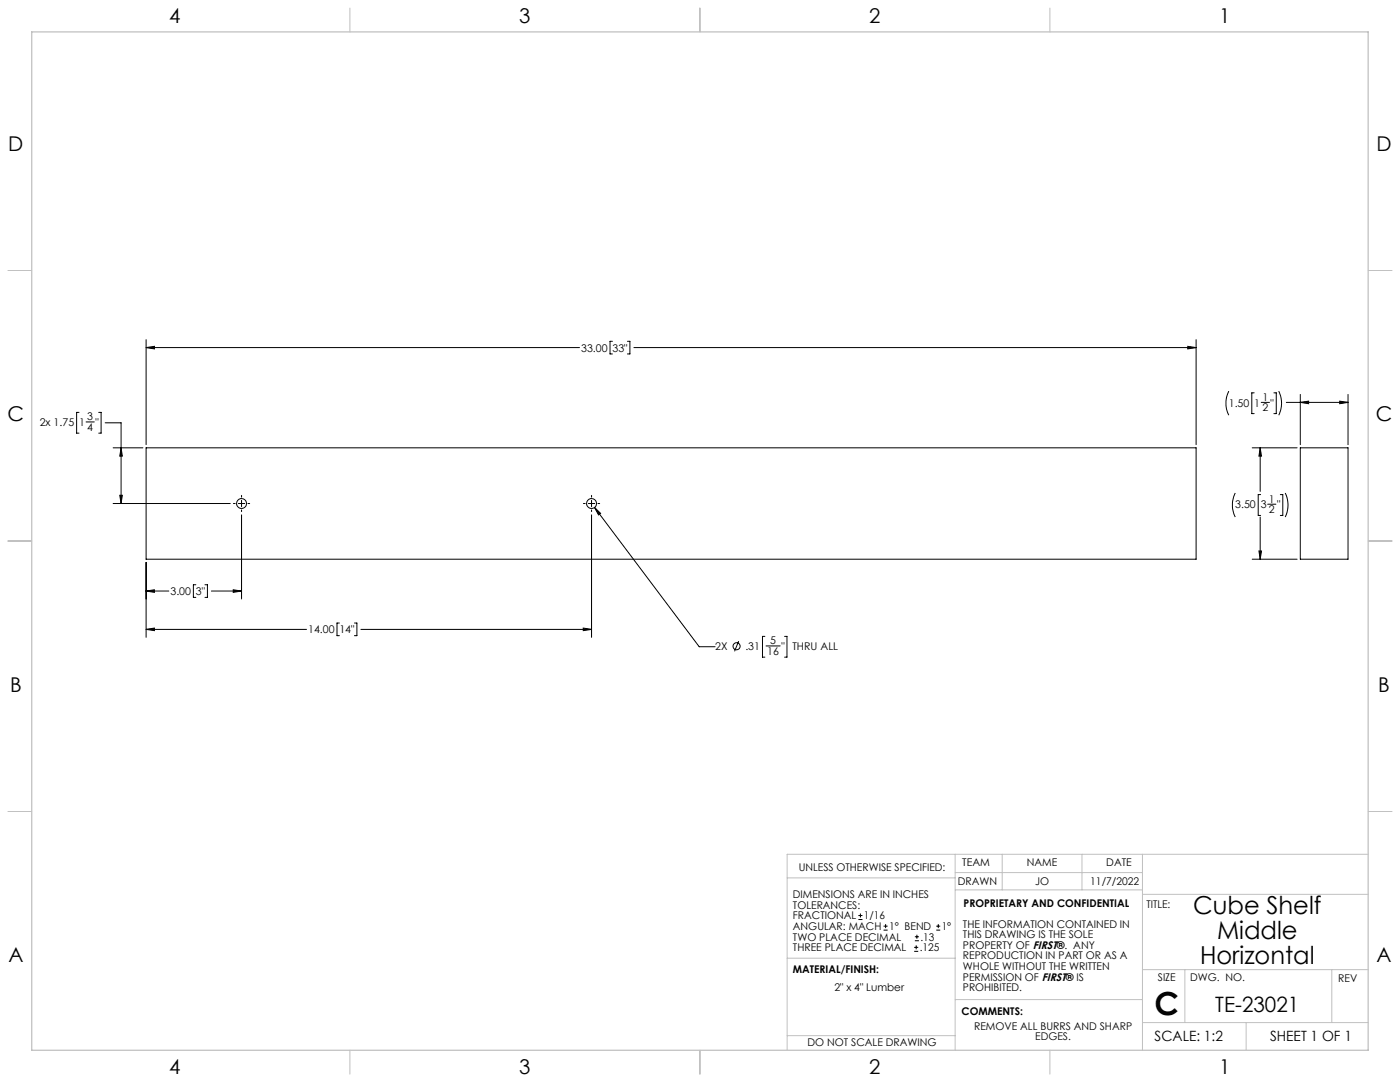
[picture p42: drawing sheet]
<svg xmlns="http://www.w3.org/2000/svg" width="559mm" height="432mm" viewBox="0 0 559 432" stroke-linecap="round" stroke-linejoin="round" font-family="sans-serif">
<defs><g id="words">
<text font-size="12.7" x="460.9" y="405.2">C</text>
<g font-size="9.9">
<text x="476.3" y="364.9">Cube Shelf</text>
<text x="485.8" y="374.8">Middle</text>
<text x="479" y="384.7">Horizontal</text>
</g>
<text font-size="8.5" x="485.1" y="404">TE-23021</text>
<g font-size="8.1">
<text x="67.6" y="9.3">4</text>
<text x="207.3" y="9.3">3</text>
<text x="347" y="9.3">2</text>
<text x="486.7" y="9.3">1</text>
<text x="3.3" y="60.1">D</text>
<text x="549.4" y="60.1">D</text>
<text x="3" y="168">C</text>
<text x="549.1" y="168">C</text>
<text x="4" y="276">B</text>
<text x="550.1" y="276">B</text>
<text x="3.3" y="383.9">A</text>
<text x="549.4" y="383.9">A</text>
<text x="67.6" y="428.4">4</text>
<text x="207.3" y="428.4">3</text>
<text x="347" y="428.4">2</text>
<text x="486.7" y="428.4">1</text>
</g>
<g font-size="5.6">
<text x="460.9" y="415.2">SCALE: 1:2</text>
<text x="507" y="415.2">SHEET 1 OF 1</text>
</g>
<g font-size="4.2">
<text x="232" y="140.3">33.00</text>
<text x="244.5" y="140.3">33&quot;</text>
<text x="503.9" y="159.9">1</text>
<text x="34.8" y="167.7">3</text>
<text x="490.5" y="162.3">1.50</text>
<text x="500.6" y="162.3">1</text>
<text x="503.9" y="164.1">2</text>
<text x="507.2" y="162.3">&quot;</text>
<text x="15.9" y="170.1">2x 1.75</text>
<text x="31.6" y="170.1">1</text>
<text x="34.8" y="171.9">4</text>
<text x="38.1" y="170.1">&quot;</text>
<text x="493" y="202.9">3.50</text>
<text x="503.2" y="202.9">3</text>
<text x="506.5" y="200.6">1</text>
<text x="509.7" y="202.9">&quot;</text>
<text x="506.5" y="204.8">2</text>
<text x="68" y="237.5">3.00</text>
<text x="78.2" y="237.5">3&quot;</text>
<text x="123" y="252.8">14.00</text>
<text x="135.5" y="252.8">14&quot;</text>
<text x="307.4" y="257.1">5</text>
<text x="285.5" y="259.4">2X</text>
<text x="297.5" y="259.4">.31</text>
<text x="306.2" y="261.3">16</text>
<text x="311.9" y="259.4">&quot;</text>
<text x="316.3" y="259.4">THRU ALL</text>
<text x="318.8" y="347.7">UNLESS OTHERWISE SPECIFIED:</text>
<text x="384.1" y="345.5">TEAM</text>
<text x="409.9" y="345.7">NAME</text>
<text x="441.6" y="345.7">DATE</text>
<text x="382.3" y="353.3">DRAWN</text>
<text x="413.2" y="353.3">JO</text>
<text x="435.2" y="353.3">11/7/2022</text>
<text x="316.5" y="358.5">DIMENSIONS ARE IN INCHES</text>
<text x="316.5" y="362.7">TOLERANCES:</text>
<text x="384.6" y="361.9">PROPRIETARY AND CONFIDENTIAL</text>
<text x="457.6" y="362.3">TITLE:</text>
<text x="316.5" y="371.2">ANGULAR: MACH</text>
<text x="316.5" y="366.9">FRACTIONAL</text>
<text x="344.8" y="366.9">1/16</text>
<text x="354.9" y="371.2">1° BEND</text>
<text x="375.9" y="371.2">1°</text>
<text x="384.4" y="370.2">THE INFORMATION CONTAINED IN</text>
<text x="316.5" y="375.4">TWO PLACE DECIMAL</text>
<text x="367.4" y="375.4">.13</text>
<text x="384.4" y="374.4">THIS DRAWING IS THE SOLE</text>
<text x="316.5" y="379.6">THREE PLACE DECIMAL</text>
<text x="367.1" y="379.6">.125</text>
<text x="384.4" y="378.6">PROPERTY OF FIRST®. ANY</text>
<text x="384.4" y="382.9">REPRODUCTION IN PART OR AS A</text>
<text x="316.5" y="388.4">MATERIAL/FINISH:</text>
<text x="384.4" y="387.1">WHOLE WITHOUT THE WRITTEN</text>
<text x="333.1" y="395.6">2&quot; x 4&quot; Lumber</text>
<text x="384.4" y="391.3">PERMISSION OF FIRST® IS</text>
<text x="384.4" y="395.6">PROHIBITED.</text>
<text x="462.2" y="391.3">SIZE</text>
<text x="475.1" y="391.3">DWG. NO.</text>
<text x="534.1" y="391.8">REV</text>
<text x="383.8" y="405.1">COMMENTS:</text>
<text x="388.8" y="410.9">REMOVE ALL BURRS AND SHARP</text>
<text x="322.3" y="417.6">DO NOT SCALE DRAWING</text>
<text x="413.2" y="415.2">EDGES.</text>
</g>
</g></defs>
<g fill="none" stroke="#c0c0c0" stroke-width=".4">
<path d="M139.7 3.2v9.5M279.4 3.2v9.5M419.1 3.2v9.5M3.1 107.9h9.6M546.1 107.9h9.5M3.1 215.9h9.6M546.1 215.9h9.5M3.1 323.8h9.6M546.1 323.8h9.5M314.2 350.3h67M381.2 340.9v78.2M381.2 355.1h74.8"/>
<path d="M381.2 348.2h74.8M400 340.9v14.2M431.9 340.9v14.2M456 340.9v78.2M456 356.9h90.1M546.1 340.9h-231.9v78.2M314.2 382.4h67.2M381.2 398.9h74.8M456 387h90.1M472.9 387v21.1M531.6 387v21.1M139.7 419.1v9.6"/>
<path d="M279.4 419.1v9.6M314.2 413.3h67M419.1 419.1v9.6M456 408.1h90.1M497.4 408.1v11"/>
</g>
<path d="M12.7 12.7h533.4v406.4h-533.4z" fill="none" stroke="#c0c0c0" stroke-width=".5"/>
<g fill="none" stroke="#000" stroke-width=".4">
<path d="M58.3 138.7l3.3-.5v1zM58.3 135.5v41.9M58.3 138.7h173M244.4 136.2h-.9v5.1h.9M250.4 136.2h1v5.1h-1M253 138.7h224.4M474.1 138.2l3.3 .5-3.3 .5zM477.4 135.5v41.9M490.5 156.1a10.7 10.7 0 0 0 0 9.6M500.6 156.8h-1v8.3h1M508.5 156.8h.9v8.3h-.9M510.4 156.1a10.7 10.7 0 0 1 0 9.6"/>
<path d="M519 157.4v20M538.1 157.4v20M31.5 164.6h-.9v8.3h.9M34.4 168.4h3.2M39.4 164.6h1v8.3h-1M42 168.7h6.3v32.2M45.2 178.7h11.8M48.3 178.7l.5 3.3h-1zM58.3 178.7h419.1v44.5h-419.1zM499.8 178.7h17.9M503 178.7l.5 3.3h-1zM503 178.7v17.4"/>
<path d="M503.4 160.6h3.3M513.4 160.6h24.7M519 178.7h19.1v44.5h-19.1zM519 160.6l3.3-.5v1zM534.7 160.1l3.4 .5-3.4 .5zM47.8 197.7h1l-.5 3.2zM96.4 197.7v.7M96.4 199.7v2.5M236.1 197.7v.7M236.1 199.7v2.5M493 196.7a10.7 10.7 0 0 0 0 9.6M503.2 197.4h-1v8.3h1"/>
<path d="M511 197.4h1v8.3h-1M513 196.7a10.7 10.7 0 0 1 0 9.6M45.2 200.9h46.7M93.2 200.9h.7M95.1 200.9h2.6M96.4 203.5v.7M96.4 205.5v33.5M99 200.9h.7M232.9 200.9h.7M234.8 200.9h2.6M236.1 203.5v.7M236.1 205.5v48.9"/>
<path d="M237.3 202.5l2.4 2.4-.8 .6zM237.3 202.5l41.8 55.6h6.3M238.7 200.9h.7M502.5 219.9h1l-.5 3.3zM503 206.3v16.9M506 201.2h3.3M58.3 235.9l3.3-.5v1zM58.3 224.4v30M58.3 235.9h9.1M78.2 233.4h-1v5h1M81.8 233.4h1v5h-1M84.4 235.9h12"/>
<path d="M93.1 235.4l3.3 .5-3.3 .5zM499.8 223.2h17.9M58.3 251.2l3.3-.6v1.1zM58.3 251.2h64M135.5 248.6h-1v5.1h1M141.5 248.6h1v5.1h-1M144 251.2h92.1M232.8 250.6l3.3 .6-3.3 .5zM294.8 255.9l-1.6 4M305.3 254h-1v8.3h1M305.8 257.8h5.6M313.2 254h.9v8.3h-.9"/>
<path d="M342.6 367h1.6M342.6 365.4h1.6M343.4 364.6v1.5M352.7 371.2h1.6M352.7 369.6h1.6M353.5 368.8v1.6M364.9 379.7h1.6M364.9 378.1h1.6M365.2 375.4h1.6M365.2 373.8h1.6M365.7 377.3v1.5M366 373v1.6"/>
<path d="M373.7 371.2h1.6M373.7 369.6h1.6M374.5 368.8v1.6"/>
<circle cx="96.4" cy="200.9" r="1.99"/>
<circle cx="236.1" cy="200.9" r="1.99"/>
<circle cx="294" cy="257.9" r="1.42"/>
</g>
<path d="M58.3 138.7l3.3-.5v1zM474.1 138.2l3.3 .5-3.3 .5zM93.1 235.4l3.3 .5-3.3 .5zM58.3 235.9l3.3-.5v1zM232.8 250.6l3.3 .6-3.3 .5zM58.3 251.2l3.3-.6v1.1zM47.8 197.7h1l-.5 3.2zM48.3 178.7l.5 3.3h-1zM237.3 202.5l1.6 3 .8-.6zM502.5 219.9h1l-.5 3.3zM503 178.7l.5 3.3h-1zM519 160.6l3.3-.5v1zM534.7 160.1l3.4 .5-3.4 .5z" fill="#000"/>
<use href="#words"/>
</svg>
